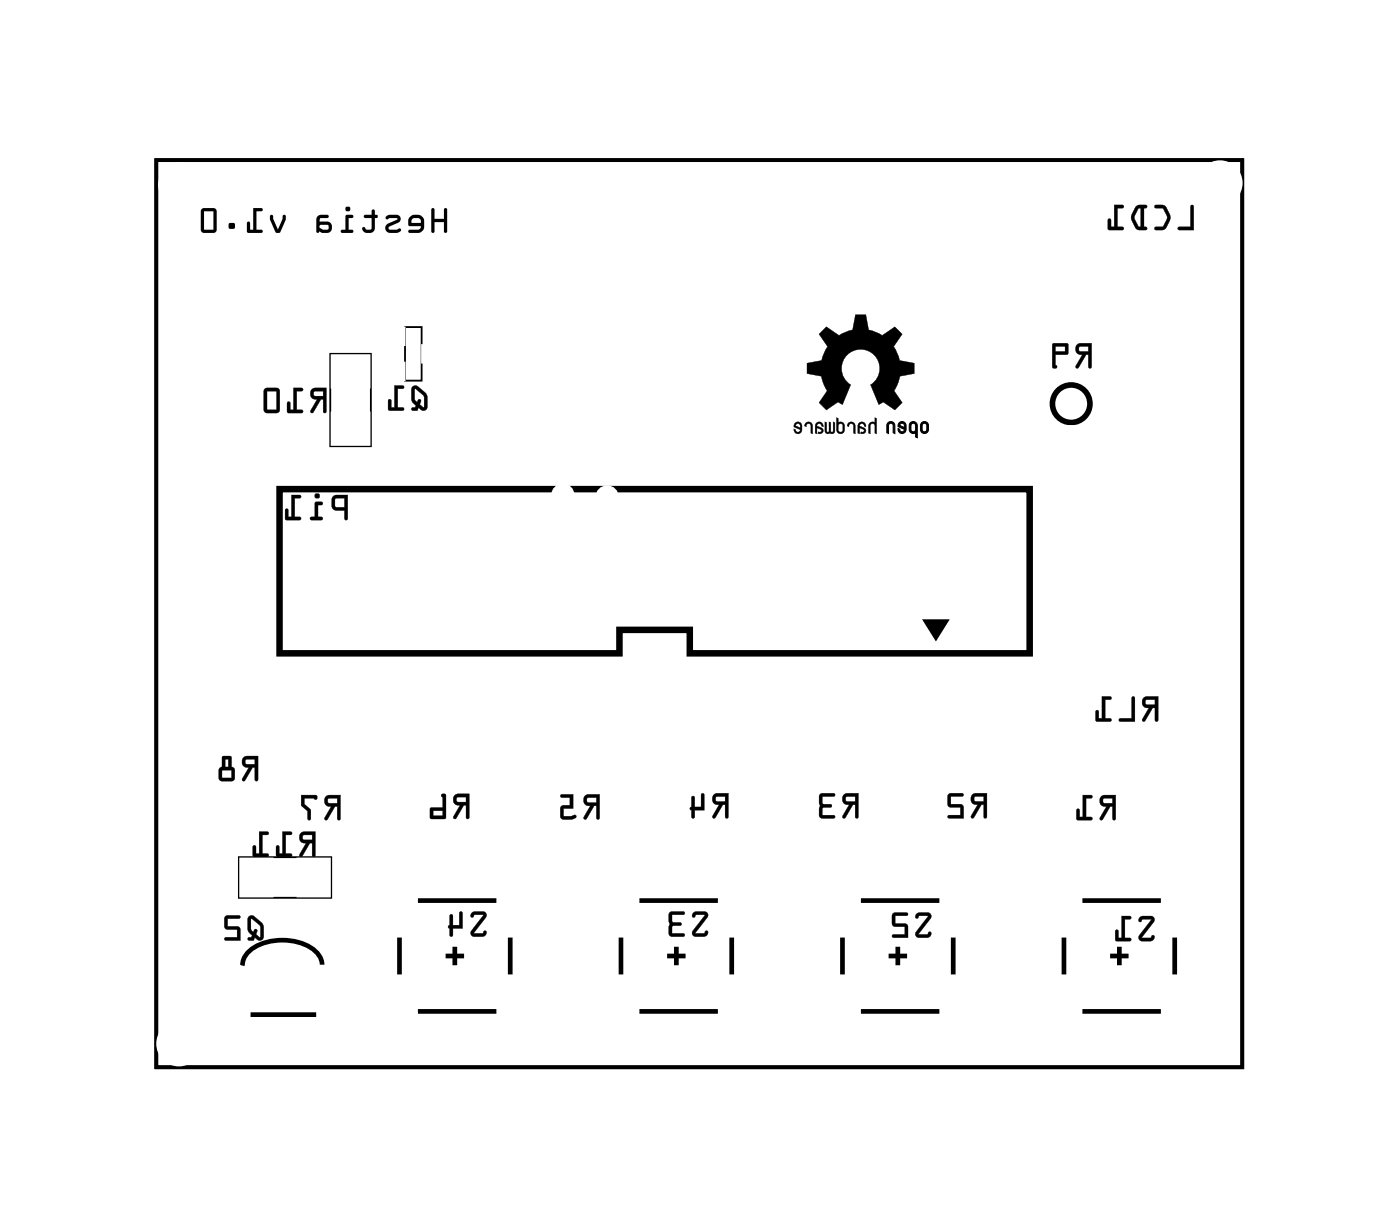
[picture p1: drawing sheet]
<svg xmlns="http://www.w3.org/2000/svg" width="76mm" height="66mm" viewBox="0 0 76 66" stroke-linecap="round" stroke-linejoin="round" font-family="sans-serif">
<path d="M8.5 8.7h58.8v49.1h-58.8z" fill="none" stroke="#000" stroke-width=".2"/>
<path d="M8.5 8.7h58.8v49.1h-58.8zM48.1 22.9l.2-.1 .2 .2v.5l-.1-.1v-.4a.13 .13 0 0 0-.1-.1 .13 .13 0 0 0-.2 .1v.5l-.1-.1zM48.7 22.9l.2-.1 .1 .1 .1 .4a.22 .22 0 0 1-.3 .2 .22 .22 0 0 1-.1-.3 .14 .14 0 0 0 .2 .2 .13 .13 0 0 0 .1-.2l-.3-.1zM48.8 23h.2v.1l-.3-.1zM49.3 22.9l.3-.1 .1 .2v.7h-.1v-.3l-.2 .1-.1-.2zM49.4 23h.2v.3a.13 .13 0 0 1-.1 .1 .13 .13 0 0 1-.1-.1zM49.9 22.9l.2-.1 .1 .1 .1 .4a.22 .22 0 0 1-.2 .2 .22 .22 0 0 1-.2-.2zM50 23h.2v.3a.13 .13 0 0 1-.1 .1 .13 .13 0 0 1-.1-.1z" fill="none" stroke="#000" stroke-width=".05"/>
<g fill="#000">
<path d="M44.6 17.9l.2-.2 .7 .5 .7-.3 .1-.9h.6l.2 .9 .7 .3 .7-.5 .4 .4-.5 .7 .3 .7 .8 .2v.5l-.7 .2-.4 .8 .5 .6-.4 .4-.7-.4-.2 .1-.4-1.1a1.03 1.03 0 0 0 .2-1.5 1.03 1.03 0 0 0-1.6 0 1.03 1.03 0 0 0 .3 1.5l-.5 1.1-.2-.1-.6 .4-.4-.4 .4-.6-.3-.8-.8-.2v-.5l.8-.2 .3-.7-.4-.7zM43.7 22.9h.2l.1 .1v.5l-.1-.1v-.3a.13 .13 0 0 0-.1-.2 .13 .13 0 0 0-.1 .2h-.1zM44.2 22.9h.3l.1 .2h-.1a.13 .13 0 0 0-.1-.2 .13 .13 0 0 0-.1 .2l.3 .1a.19 .19 0 0 1-.1 .3 .19 .19 0 0 1-.2 0l.2-.2-.2-.1v.3l-.1-.1zM44.7 22.8l.1 .1 .1 .5v-.6l.1 .1 .1 .5v-.6l.1 .1v.5h-.5zM46 22.9h.2l.1 .1v.5l-.1-.1v-.3a.13 .13 0 0 0-.1-.2 .13 .13 0 0 0-.1 .2h-.1zM46.5 22.9h.3l.1 .2h-.1a.13 .13 0 0 0-.1-.2 .13 .13 0 0 0-.1 .2l.3 .1a.19 .19 0 0 1 0 .3 .19 .19 0 0 1-.3 0l.2-.2-.2-.1v.3l-.1-.1zM47.4 22.6l.1 .1v.8l-.1-.1v-.3a.13 .13 0 0 0-.1-.2 .14 .14 0 0 0-.2 .2v.4v-.1v-.4l.1-.1h.2zM48.1 22.9l.2-.1 .2 .2v.5l-.1-.1v-.4a.13 .13 0 0 0-.1-.1 .13 .13 0 0 0-.2 .1v.5l-.1-.1zM50.1 33.6h1.2l-.6 1z"/>
<path d="M23.4 11.3v1.3h.1v-.6h.6v.6h.1v-1.3h-.1v.6h-.6v-.6zM23.4 11.3h.1v.5h.6v-.5h.1v1.3h-.1v-.6h-.6v.6h-.1zM22.2 11.7l-.1 .2v.3l.7 .1-.1 .1h-.5l-.1 .2h.7l.2-.3-.1-.5-.2-.2h-.3zM22.2 11.7l.2-.1h.3l.2 .2 .1 .5-.2 .3h-.7l.1-.2h.5l.1-.1-.7-.1v-.3zM22.3 11.9l.4-.1 .1 .3h-.5zM22.3 11.9v.2h.5l-.1-.3zM20.9 11.7v.1a.11 .11 0 0 0 .1 .1 .11 .11 0 0 0 .1-.1l.4 .1-.5 .2a.27 .27 0 0 0-.1 .3 .27 .27 0 0 0 .2 .2l.6-.1v-.1h-.2h-.4v-.1l.5-.2a.22 .22 0 0 0 .1-.3 .22 .22 0 0 0-.2-.2h-.4zM20.9 11.7l.2-.1h.4l.2 .2-.1 .2-.6 .3 .1 .1h.6v.1l-.1 .1h-.5a.27 .27 0 0 1-.2-.2 .27 .27 0 0 1 .1-.3l.5-.2-.4-.1a.1 .1 0 0 1-.1 .1 .11 .11 0 0 1-.1-.2zM19.7 11.7l.1 .1h.3v.6h-.2l-.2-.1-.1 .1a.36 .36 0 0 0 .4 .2 .36 .36 0 0 0 .3-.2v-.6h.2v-.1l-.2-.1v-.2h-.2v.2zM19.7 11.7l.4-.1v-.2h.2v.2l.2 .1-.1 .1h-.1v.6a.35 .35 0 0 1-.3 .2 .35 .35 0 0 1-.4-.3h.1l.2 .1h.2v-.6h-.3zM18.7 11.7v.7h-.2v.2h.6v-.1l-.2-.1v-.6h.2v-.1zM18.7 11.7h.4v.1h-.2v.6l.2 .1v.1h-.6v-.2h.2zM18.7 11.3a.15 .15 0 0 0 .3 0 .15 .15 0 0 0-.3 0zM18.7 11.3a.15 .15 0 0 1 .3 0 .15 .15 0 0 1-.3 0zM17.2 11.7l-.1 .2v.7h.6a.31 .31 0 0 0 .3-.3 .31 .31 0 0 0-.3-.3h-.4v-.1l.1-.1h.4v-.2zM17.2 11.7l.6-.1v.2h-.4l-.1 .1v.1h.4a.31 .31 0 0 1 .3 .3 .31 .31 0 0 1-.3 .3h-.6v-.7zM17.3 12.2h.5v.2h-.3l-.2-.1zM17.3 12.2v.1l.2 .1h.3v-.2zM14.7 11.7l-.1 .2 .3 .7h.3l.3-.7v-.2h-.2l-.2 .7-.3-.7zM14.6 11.7h.2l.3 .7 .2-.7h.2v.2l-.3 .7h-.3l-.3-.7zM13.7 11.3v1.1h-.2v-.3l-.1-.1v.6h.8v-.2h-.3v-1h.3v-.1zM13.7 11.3h.5v.1h-.3v1h.3v.2h-.8v-.6l.1 .1 .1 .3h.1zM12.4 12.1v.3h.3v-.3zM12.4 12.1h.3v.3h-.3zM10.9 11.3v1.2l.2 .1h.5l.1-.2v-1l-.1-.1zM10.9 11.3h.7l.1 .1v1l-.1 .2h-.5l-.2-.1zM11.1 11.4h.5v1h-.5zM11.1 11.4v1h.5v-1z"/>
<path d="M23.4 11.3v1.3h.1v-.6h.6v.6h.1v-1.3h-.1v.5h-.6v-.5zM22.2 11.7l-.1 .2v.3l.7 .1-.1 .1h-.5l-.1 .2h.7l.2-.3-.1-.5-.2-.2h-.3zM22.3 11.9l.4-.1 .1 .3h-.5zM20.9 11.7v.1a.11 .11 0 0 0 .1 .1 .11 .11 0 0 0 .1-.1l.4 .1-.5 .2a.27 .27 0 0 0-.1 .3 .27 .27 0 0 0 .2 .2l.6-.1v-.1h-.2h-.4v-.1l.5-.2a.22 .22 0 0 0 .1-.3 .22 .22 0 0 0-.2-.2h-.4zM19.7 11.7l.1 .1h.3v.6h-.2l-.2-.1h-.1a.34 .34 0 0 0 .4 .3 .34 .34 0 0 0 .3-.2v-.6l.2-.1-.2-.1v-.2h-.2v.2zM18.7 11.7v.7h-.2v.2h.6v-.1l-.2-.1v-.6h.2v-.1zM18.7 11.3a.15 .15 0 0 0 .3 0 .15 .15 0 0 0-.3 0zM17.2 11.7l-.1 .2v.7h.6a.31 .31 0 0 0 .3-.3 .31 .31 0 0 0-.3-.3h-.4v-.1l.1-.1h.4v-.2zM17.3 12.2h.5v.2h-.3l-.2-.1zM14.7 11.7l-.1 .2 .3 .7h.3l.3-.7v-.2h-.2l-.2 .7-.3-.7zM13.7 11.3v1.1h-.1l-.1-.3-.1-.1v.6h.8v-.2h-.3v-1h.3v-.1zM12.4 12.1v.3h.3v-.3zM10.9 11.3v1.2l.2 .1h.5l.1-.2v-1l-.1-.1zM11.1 11.4h.5v1h-.5z"/>
<path d="M44.6 17.9l.2-.2 .7 .5 .7-.3 .1-.9h.6l.1 .9 .8 .3 .7-.5 .4 .4-.5 .7 .3 .7 .8 .2v.5l-.8 .2-.3 .8 .5 .6-.4 .4-.7-.5-.2 .2-.4-1.1a1.04 1.04 0 0 0 .2-1.5 1.04 1.04 0 0 0-1.6 0 1.04 1.04 0 0 0 .3 1.5l-.5 1.1-.2-.2-.6 .5-.4-.4 .4-.6-.3-.8-.8-.2v-.5l.8-.2 .3-.7-.4-.7zM44.4 18.1l.4 .7-.3 .7-.8 .2v.5l.8 .2 .3 .8-.4 .6 .4 .4 .6-.4 .2 .1 .5-1.1a1.03 1.03 0 0 1-.3-1.5 1.03 1.03 0 0 1 1.6 0 1.03 1.03 0 0 1-.2 1.5l.4 1.1 .2-.1 .7 .4 .4-.4-.5-.6 .4-.8 .7-.2v-.5l-.8-.2-.3-.7 .5-.7-.4-.4-.7 .5-.7-.3-.2-.9h-.6l-.1 .9-.7 .3-.7-.5z"/>
<path d="M58.3 18.7a.32 .32 0 0 0 0 .3 .32 .32 0 0 0 .3 .2l-.3 .7h.1l.4-.7h.2v.7h.1v-1.3zM58.5 18.8h.5v.2h-.5zM57 18.6v1.3h.2h.1l-.1-.1v-.6h.7v-.5l-.1-.1zM57.2 18.8h.5v.2h-.5z"/>
<path d="M58.3 18.7a.32 .32 0 0 0 0 .3 .32 .32 0 0 0 .3 .2l-.3 .6a.1 .1 0 0 0 0 .1 .1 .1 0 0 0 .1 0l.4-.7h.2v.7a.1 .1 0 0 0 .1 .1 .1 .1 0 0 0 0-.1v-1.3h-.6zM58.4 18.7l.7-.1v1.3h-.1v-.7h-.2l-.4 .7h-.1l.4-.7a.31 .31 0 0 1-.4-.2 .31 .31 0 0 1 .1-.3zM58.5 18.8h.5v.2h-.5zM58.5 18.8v.2h.5v-.2zM57 18.6v1.3l.2 .1a.09 .09 0 0 0 .1-.1 .09 .09 0 0 0-.1-.1v-.6h.7v-.5l-.1-.1zM57 18.6h.8l.1 .1-.1 .5h-.6v.6l.1 .1h-.1h-.2zM57.2 18.8h.5v.2h-.5zM57.2 18.8v.2h.5v-.2z"/>
<path d="M64.5 11.1v1.2h-.6v.2h.8v-1.3zM62.6 11.1v.2h.4l.2 .5-.2 .5h-.4l-.1 .1 .1 .1a.6 .6 0 0 0 .8-.6v-.3l-.2-.4-.2-.1zM61.5 11.2a.81 .81 0 0 0 0 1.2l.6 .1v-.1l-.1-.1v-1l.1-.1v-.1h-.4zM61.7 11.3h.1v1l-.1-.1-.2-.4zM60.4 11.1v1.2h-.2v-.4l-.1-.1-.1 .6 .8 .1v-.2h-.3v-1h.3l.1-.2z"/>
<path d="M64.5 11.1v1.2h-.6a.1 .1 0 0 0-.1 .1 .1 .1 0 0 0 .1 .1h.8v-1.3zM64.5 11.1l.2 .1v1.3l-.8-.1v-.1h.6zM62.6 11.1v.2h.4l.2 .5-.2 .5h-.4a.1 .1 0 0 0-.1 .1 .1 .1 0 0 0 .1 .1l.6-.1 .2-.6-.3-.7zM62.6 11.1h.5l.3 .5a.83 .83 0 0 1-.4 .8h-.4h-.1l.1-.1h.4l.2-.4v-.2l-.2-.4h-.4zM61.5 11.2l-.2 .5v.3l.3 .4 .5 .1a.1 .1 0 0 0 .1-.1 .1 .1 0 0 0-.1-.1h-.1v-1h.1a.1 .1 0 0 0 .1-.1 .1 .1 0 0 0-.1-.1zM61.5 11.2l.2-.1 .4 .1v.1h-.1v1h.1v.1h-.5l-.3-.4v-.4zM61.7 11.3h.1v1l-.1-.1-.2-.4zM61.7 11.3l-.3 .5 .3 .4 .1 .1v-1zM60.4 11.1v1.2h-.2v-.4a.1 .1 0 0 0-.1-.1 .1 .1 0 0 0-.1 .1v.5l.8 .1a.1 .1 0 0 0 .1-.1 .1 .1 0 0 0-.1-.1h-.3v-1h.3a.1 .1 0 0 0 .1-.1 .1 .1 0 0 0-.1-.1zM60.4 11.1l.5 .1-.1 .1h-.3v1h.3v.1h-.8l.1-.6 .1 .1v.4h.2z"/>
<path d="M16.9 21.1a.32 .32 0 0 0-.1 .4 .32 .32 0 0 0 .4 .1l-.4 .7 .1 .1 .5-.8h.1v.7l.1 .1 .1-1.4zM17 21.2h.5v.2h-.5zM15.9 21v1.2h-.2v-.4l-.1-.1v.6l.8 .1v-.2h-.3v-1h.3v-.1zM14.3 21.1v1.2l.2 .1h.5l.2-.2-.1-1.1-.1-.1zM14.5 21.2h.5v1h-.5z"/>
<path d="M16.9 21.1a.32 .32 0 0 0-.1 .4 .32 .32 0 0 0 .4 .1l-.4 .6a.11 .11 0 0 0 .1 .2 .1 .1 0 0 0 .1-.1l.4-.7h.1v.7a.1 .1 0 0 0 .1 .1 .1 .1 0 0 0 .1-.1v-1.3h-.6zM16.9 21.1l.8-.1-.1 1.3h-.1v-.7h-.1l-.4 .7h-.2l.4-.7a.31 .31 0 0 1-.4-.1 .31 .31 0 0 1 .1-.4zM17 21.2h.5v.2h-.5zM17 21.2v.2l.5 .1v-.3zM15.9 21v1.2h-.2v-.4a.1 .1 0 0 0-.1-.1 .1 .1 0 0 0-.1 .1l.1 .5 .7 .1a.1 .1 0 0 0 .1-.1 .1 .1 0 0 0-.1-.1h-.2v-1h.2a.1 .1 0 0 0 .1-.1 .1 .1 0 0 0-.1-.1zM15.9 21l.5 .1v.1h-.3v1h.3v.1h-.8v-.5h.1v.4h.2zM14.3 21v1.3l.2 .1h.6l.1-.2v-1.1l-.2-.1zM14.3 21.1l.7-.1 .1 .1v1.1l-.1 .1-.5 .1-.2-.1zM14.5 21.2h.5v1h-.5zM14.5 21.2v1h.5v-1z"/>
<path d="M18 26.9v.2v.4l.1 .1h.6v.5l.1 .1v-1.4zM18.2 27h.5v.5l-.5-.1zM17.1 27.2v.8h-.3v.1l.6 .1 .1-.2h-.3v-.7h.2l.1-.1zM17 26.9a.15 .15 0 0 0 .3 0 .15 .15 0 0 0-.3 0zM15.8 26.8v1.2h-.2v-.4l-.1-.1v.6l.8 .1v-.2h-.3v-1h.3v-.1z"/>
<path d="M18 26.9v.2v.4l.1 .1h.6v.5a.1 .1 0 0 0 0 .1 .1 .1 0 0 0 .1-.1v-1.3h-.6zM18.1 26.9l.7-.1v1.3h-.1v-.5h-.6l-.1-.1zM18.2 27h.5v.5l-.5-.1zM18.2 27v.4l.5 .1v-.5zM17.1 27.2v.8h-.2a.1 .1 0 0 0-.1 .1 .1 .1 0 0 0 .1 .1h.5a.1 .1 0 0 0 .1-.1 .1 .1 0 0 0-.1-.1h-.2v-.7l.2 .1a.1 .1 0 0 0 .1-.1 .1 .1 0 0 0-.1-.1zM17.1 27.2h.4l-.1 .1h-.2v.7h.3l-.1 .1h-.6l.1-.1h.2zM17 26.9a.15 .15 0 0 0 .3 0 .15 .15 0 0 0-.3 0zM17.1 26.8a.13 .13 0 0 1 .2 0 .13 .13 0 0 1-.2 0zM15.8 26.8v1.2h-.2v-.4a.1 .1 0 0 0-.1-.1 .1 .1 0 0 0-.1 .1l.1 .5 .7 .1a.1 .1 0 0 0 .1-.1 .1 .1 0 0 0-.1-.1h-.2v-1h.2a.1 .1 0 0 0 .1-.1 .1 .1 0 0 0-.1-.1zM15.8 26.8l.5 .1v.1h-.3v1h.3v.1h-.8v-.5h.1v.4h.2z"/>
<path d="M22.4 20.9l-.1 .8 .2 .3-.2 .2h.3l.1-.1 .2 .1 .2-.1a.91 .91 0 0 0-.6-1.2zM22.5 21.1l.5 .4v.5l-.3-.1 .1-.2a.11 .11 0 0 0-.1-.1 .11 .11 0 0 0-.1 .2l-.1-.2zM21.4 20.9v1.2h-.2v-.4l-.1-.1-.1 .6h.8v-.1h-.3v-1.1h.3l.1-.1z"/>
<path d="M22.3 20.9v.8l.2 .3v.1l-.1-.1a.1 .1 0 0 0-.1 .1 .1 .1 0 0 0 .1 .1h.2l.1-.1 .2 .1h.2a.92 .92 0 0 0-.5-1.3h-.1zM22.4 20.9h.2l.4 .4a.97 .97 0 0 1 .1 .8l-.2 .1-.2-.1-.1 .1h-.3l.2-.3-.2-.2zM22.5 21.1l.5 .4-.1 .6-.2-.2 .1-.2a.11 .11 0 0 0-.1-.1 .11 .11 0 0 0-.1 .2l-.1-.2zM22.5 21.1v.5a.14 .14 0 0 0 0 .2 .14 .14 0 0 0 .2-.2l.1 .1-.1 .2 .3 .2v-.7zM21.4 20.9v1.2h-.2v-.4a.1 .1 0 0 0-.1-.1 .1 .1 0 0 0-.1 .1v.5h.8a.1 .1 0 0 0 .1-.1 .1 .1 0 0 0-.1-.1l-.3 .1v-1.1l.3 .1a.1 .1 0 0 0 .1-.1 .1 .1 0 0 0-.1-.1zM21.4 20.9h.5l-.1 .1h-.3v1.1h.3v.1h-.8l.1-.6 .1 .1v.4h.2z"/>
<path d="M43.1 22.9l-.1 .2 .4 .2a.13 .13 0 0 1-.2 .1 .13 .13 0 0 1-.1-.1l-.1-.1a.22 .22 0 0 0 .2 .3 .22 .22 0 0 0 .2-.2v-.4l-.2-.1zM43.1 23h.2l.1 .2-.3-.1z"/>
<path d="M43.1 22.9l-.1 .2 .4 .2-.2 .1-.2-.2v.2l.1 .1h.2l.1-.1v-.4l-.1-.2zM43.1 22.9l.1-.1 .2 .1v.4a.21 .21 0 0 1-.2 .2 .21 .21 0 0 1-.2-.3l.1 .1a.13 .13 0 0 0 .1 .1 .13 .13 0 0 0 .2-.1l-.4-.2zM43.1 23h.2l.1 .2-.3-.1zM43.1 23v.1l.3 .1-.1-.2z"/>
<path d="M43.6 22.9v.2h.1v-.1h.2v.5h.1v-.5l-.1-.2zM43.7 22.9h.3v.6l-.1-.1v-.4l-.1-.1-.1 .2h-.1z"/>
<path d="M44.2 22.9v.6h.1v-.3l.2 .1-.2 .1v.1a.19 .19 0 0 0 .3-.1 .19 .19 0 0 0-.1-.2l-.2-.1a.13 .13 0 0 1 .1-.2 .13 .13 0 0 1 .1 .2h.1l-.1-.3zM44.2 22.9h.3l.1 .1v.1l-.2-.2-.2 .2 .4 .1v.2l-.3 .1 .2-.2-.3-.2 .1 .4-.1-.1z"/>
<path d="M44.7 22.8v.6l.1 .1h.2a.17 .17 0 0 0 .1 0 .17 .17 0 0 0 .1-.2v-.4l-.1-.1v.6l-.1-.5-.1-.1v.6l-.1-.5zM44.7 22.8l.1 .1v.4l.1 .1v-.1v-.5l.1 .1v.4l.1 .1v-.1v-.5l.1 .1v.5h-.2a.15 .15 0 0 1-.2 .1 .15 .15 0 0 1-.1-.2z"/>
<path d="M45.3 22.6v.7a.23 .23 0 0 0 .2 .2 .23 .23 0 0 0 .3-.2l-.1-.4h-.3v-.3zM45.3 22.6l.1 .1v.2h.2l.1 .1v.4l-.1 .1h-.1l-.2-.1zM45.5 23h.1l.1 .1-.1 .3-.2-.1zM45.4 23v.4a.13 .13 0 0 0 .2 0 .13 .13 0 0 0 .1-.1l-.1-.3z"/>
<path d="M45.3 22.6v.7a.22 .22 0 0 0 .2 .2 .22 .22 0 0 0 .3-.2l-.1-.3-.1-.1h-.2v-.2zM45.4 23h.2l.1 .3a.13 .13 0 0 1-.2 .1 .13 .13 0 0 1-.1-.1z"/>
<path d="M46 22.9l-.1 .2h.1v-.1h.2v.5h.1v-.5l-.1-.2zM46 22.9h.2l.1 .1v.5l-.1-.1 .1-.3a.14 .14 0 0 0-.2-.2 .13 .13 0 0 0-.1 .2h-.1z"/>
<path d="M46.5 22.9v.6h.1v-.3l.2 .1-.2 .1v.1a.19 .19 0 0 0 .3-.1 .19 .19 0 0 0-.1-.2l-.2-.1v-.1h.2l.1 .1a.24 .24 0 0 0-.1-.2 .24 .24 0 0 0-.3 0zM46.5 22.9h.3l.1 .2h-.1a.13 .13 0 0 0-.1-.2 .13 .13 0 0 0-.1 .2l.3 .1v.2l-.3 .1 .2-.2-.2-.2v.4l-.1-.1z"/>
<path d="M47.4 22.6v.3l-.2-.1-.1 .2-.1 .5h.2l-.1-.4 .2-.2 .1 .2v.4h.1v-.9zM47.4 22.6l.1 .1v.8l-.1-.1v-.4l-.1-.1-.2 .1v.5v-.1v-.4l.1-.1h.2z"/>
<path d="M48.7 22.9l.2-.1 .1 .1 .1 .4a.22 .22 0 0 1-.3 .2 .22 .22 0 0 1-.1-.3 .14 .14 0 0 0 .2 .2 .13 .13 0 0 0 .1-.2l-.3-.1zM48.8 23h-.1l.3 .1v-.1z"/>
<path d="M49.3 22.9l.3-.1 .1 .2v.7h-.1v-.3l-.2 .1-.1-.2zM49.4 23v.3a.13 .13 0 0 0 .1 .1 .13 .13 0 0 0 .1-.1v-.3z"/>
<path d="M49.9 22.9l.2-.1 .1 .1 .1 .4a.22 .22 0 0 1-.2 .2 .22 .22 0 0 1-.2-.2zM50 23v.3a.13 .13 0 0 0 .1 .1 .13 .13 0 0 0 .1-.1v-.3z"/>
<path d="M62 37.8a.32 .32 0 0 0-.1 .4 .32 .32 0 0 0 .3 .1l-.3 .7 .1 .1 .4-.8h.2v.7l.1 .1v-1.4zM62.1 37.9h.5v.3l-.5-.1zM61.3 37.7v1.2h-.6v.2h.8v-1.3zM59.7 37.7v1.2h-.2v-.4h-.1v.5l.8 .1v-.2h-.3v-1h.3v-.1z"/>
<path d="M61.9 37.8a.32 .32 0 0 0 0 .4 .32 .32 0 0 0 .3 .1l-.3 .6a.1 .1 0 0 0 0 .2 .11 .11 0 0 0 .2-.1l.3-.7h.2v.7a.1 .1 0 0 0 .1 .1 .1 .1 0 0 0 .1-.1v-1.3h-.7zM62 37.8l.7-.1v1.4l-.1-.1v-.7h-.2l-.4 .7h-.1l.4-.7a.31 .31 0 0 1-.4-.1 .31 .31 0 0 1 .1-.4zM62.1 37.9h.5v.3l-.5-.1zM62.1 37.9v.3h.5v-.3zM61.3 37.7v1.2h-.6a.1 .1 0 0 0-.1 .1 .1 .1 0 0 0 .1 .1h.8v-1.3zM61.3 37.7l.2 .1v1.3h-.8v-.2h.6zM59.7 37.7v1.2h-.2v-.4a.1 .1 0 0 0-.1-.1 .1 .1 0 0 0-.1 .1l.1 .5 .7 .1a.1 .1 0 0 0 .1-.1 .1 .1 0 0 0-.1-.1h-.2v-1h.2a.1 .1 0 0 0 .1-.1 .1 .1 0 0 0-.1-.1zM59.7 37.7l.5 .1v.1h-.3v1h.3v.2l-.8-.1v-.5h.1v.4h.2z"/>
<path d="M13.2 41a.32 .32 0 0 0-.1 .4 .32 .32 0 0 0 .4 .2l-.4 .6 .1 .1 .5-.7h.1v.6l.1 .1 .1-1.4zM13.3 41.1h.5v.3h-.5zM12.1 41l-.1 .5-.2 .2 .1 .5 .1 .1h.6l.1-.2v-.4l-.2-.2v-.5zM12 41.7h.5v.4h-.5zM12.2 41.1h.2v.4h-.2z"/>
<path d="M13.2 41a.32 .32 0 0 0-.1 .4 .32 .32 0 0 0 .4 .2l-.4 .6a.1 .1 0 0 0 .1 .1 .1 .1 0 0 0 .1 0l.4-.7h.1v.6a.1 .1 0 0 0 .1 .1 .1 .1 0 0 0 .1-.1v-1.3h-.6zM13.2 41l.8-.1-.1 1.4-.1-.1v-.7h-.1l-.4 .8-.2-.1 .4-.7a.31 .31 0 0 1-.4-.1 .31 .31 0 0 1 .1-.4zM13.3 41.1h.5v.3h-.5zM13.3 41.1v.3h.5v-.3zM12 41v.5l-.2 .2 .1 .5 .1 .1h.6l.1-.2v-.4l-.2-.2v-.5zM12.1 41h.4v.5l.2 .2v.4l-.1 .2h-.6l-.1-.1v-.5l.1-.2zM12 41.7h.5v.4h-.5zM12 41.7v.4h.6v-.4zM12.2 41.1h.2v.4h-.2zM12.2 41.1v.4h.2v-.4z"/>
<path d="M13.5 49.6l-.1 .7 .3 .3-.3 .3h.3l.1-.1 .3 .1 .2-.1a.91 .91 0 0 0-.7-1.2zM13.6 49.7l.5 .4v.6l-.2-.1v-.2a.11 .11 0 0 0-.1-.1 .11 .11 0 0 0-.1 .2l-.1-.2zM12.2 49.6v.6l.1 .1h.5v.4h-.6v.2h.8v-.7h-.7v-.5h.6l.1-.1z"/>
<path d="M13.5 49.6l-.1 .7 .3 .3-.1 .1h-.1a.1 .1 0 0 0-.1 .1 .1 .1 0 0 0 .1 .1h.2l.1-.1 .2 .1h.2a.92 .92 0 0 0-.4-1.3h-.2zM13.5 49.6h.2l.5 .4a.97 .97 0 0 1 .1 .8l-.2 .1-.3-.2-.1 .2h-.3l.3-.3-.3-.3zM13.6 49.8l.5 .3v.6l-.2-.1v-.2a.11 .11 0 0 0-.1-.1 .11 .11 0 0 0-.1 .2l-.1-.2zM13.6 49.7v.6a.14 .14 0 0 0 .1 .2 .14 .14 0 0 0 .1-.2l.1 .1v.2l.2 .1v-.6zM12.2 49.6v.7h.6v.4h-.6a.1 .1 0 0 0-.1 .1 .1 .1 0 0 0 .1 .1h.8v-.7h-.7v-.5h.6a.1 .1 0 0 0 .1-.1 .1 .1 0 0 0-.1 0zM12.2 49.6h.8l-.1 .1h-.6v.5h.7v.7h-.8v-.1h.7v-.5h-.6l-.1-.1z"/>
<path d="M16.3 45.1a.32 .32 0 0 0-.1 .4 .32 .32 0 0 0 .4 .1l-.4 .7 .2 .1 .4-.8h.1v.7l.1 .1 .1-1.4zM16.4 45.2h.5v.3h-.5zM15.3 45v1.2h-.2v-.4h-.1v.5l.8 .1v-.2h-.3v-1h.3v-.1zM14 45v1.2h-.1v-.4h-.2v.5l.8 .1v-.2h-.3v-1h.3l.1-.1z"/>
<path d="M16.3 45.1a.32 .32 0 0 0-.1 .4 .32 .32 0 0 0 .4 .1l-.4 .7a.1 .1 0 0 0 .1 .1 .1 .1 0 0 0 .1-.1l.4-.7h.1v.7a.1 .1 0 0 0 .1 .1 .1 .1 0 0 0 .1-.1v-1.3h-.6zM16.3 45.1l.8-.1-.1 1.4-.1-.1v-.7h-.1l-.4 .7h-.2l.4-.7a.31 .31 0 0 1-.4-.1 .31 .31 0 0 1 .1-.4zM16.4 45.2h.5v.3h-.4zM16.4 45.2v.3h.5v-.3zM15.3 45v1.2h-.2v-.3a.1 .1 0 0 0-.1-.1 .1 .1 0 0 0-.1 .1l.1 .5h.7a.1 .1 0 0 0 .1-.1 .1 .1 0 0 0-.1-.1h-.2v-1h.2a.1 .1 0 0 0 .1-.1 .1 .1 0 0 0-.1-.1zM15.3 45l.5 .1v.1h-.3v1h.3v.2l-.8-.1v-.5h.1v.4h.2zM14 45v1.2h-.1v-.3a.1 .1 0 0 0-.1-.1 .1 .1 0 0 0-.1 .1v.5h.8a.1 .1 0 0 0 .1-.1 .1 .1 0 0 0-.1-.1h-.3v-1h.3a.1 .1 0 0 0 .1-.1 .1 .1 0 0 0-.1-.1zM14 45l.5 .1v.1h-.3v1h.3v.2l-.8-.1 .1-.5h.1v.4h.1z"/>
<path d="M17.7 43.1a.32 .32 0 0 0-.1 .4 .32 .32 0 0 0 .3 .2l-.3 .7h.1l.5-.7h.1v.6l.1 .1v-1.4zM17.8 43.2h.5v.3h-.5zM16.3 43v.6l.4 .3v.5h.1v-.6l-.3-.3v-.3h.5l.1 .1 .1-.2z"/>
<path d="M17.6 43.1a.32 .32 0 0 0 0 .4 .32 .32 0 0 0 .3 .2l-.3 .6a.1 .1 0 0 0 0 .1 .1 .1 0 0 0 .2 0l.4-.7h.1v.6a.1 .1 0 0 0 .1 .1 .1 .1 0 0 0 .1-.1v-1.3h-.7zM17.7 43.1l.7-.1v1.4l-.1-.1v-.6h-.2l-.4 .7-.1-.1 .4-.6a.31 .31 0 0 1-.4-.2 .31 .31 0 0 1 .1-.4zM17.8 43.3l.5-.1v.3h-.5zM17.8 43.2v.3h.5v-.3zM16.3 43v.6l.4 .3v.4a.1 .1 0 0 0 .1 .1 .1 .1 0 0 0 0-.1v-.5l-.3-.3v-.3h.5l.1 .1 .1-.2zM16.3 43l.9 .1-.1 .2-.1-.1h-.5v.3l.3 .3v.6l-.1-.1v-.4l-.4-.3z"/>
<path d="M24.6 43.1a.32 .32 0 0 0 0 .3 .32 .32 0 0 0 .3 .2l-.3 .7h.1l.4-.7h.1v.7h.2v-1.3zM24.8 43.2h.4v.2h-.4zM23.9 43l.1 .7h-.7v.6h.9v-1.2l-.1-.1zM23.5 43.9h.5v.3h-.5z"/>
<path d="M24.6 43.1a.32 .32 0 0 0 0 .3 .32 .32 0 0 0 .3 .2l-.3 .6a.1 .1 0 0 0 0 .1 .1 .1 0 0 0 .1 0l.4-.7h.1v.7a.1 .1 0 0 0 .1 .1 .1 .1 0 0 0 .1-.1v-1.3h-.6zM24.6 43.1l.8-.1v1.3h-.1v-.7h-.2l-.4 .7h-.1l.3-.7a.31 .31 0 0 1-.3-.2 .31 .31 0 0 1 0-.3zM24.8 43.2h.4v.2h-.4zM24.8 43.2v.2h.5v-.3zM23.9 43l.1 .7h-.7v.6h.9v-1.2l-.1-.1zM23.9 43l.3 .1-.1 1.2h-.7l-.1-.5 .7-.1zM23.5 43.9h.5v.3h-.5zM23.5 43.9v.3h.5v-.3z"/>
<path d="M25.6 49.4l-.1 .2v.1l.2-.2 .5 .1-.7 .8v.2l.2 .1h.5l.1-.1v-.2l-.2 .1h-.4l.6-.8v-.2l-.1-.2zM24.4 49.5v.6l-.1 .1 .1 .5h.1v-.4h.6v-.9h-.1h-.1v.7h-.4v-.5z"/>
<path d="M25.6 49.4l-.1 .2a.13 .13 0 0 0 .1 .1 .13 .13 0 0 0 .1-.2l.5 .1-.7 .8v.3h.7l.2-.2a.13 .13 0 0 0-.2-.1 .13 .13 0 0 0-.1 .1h-.4l.6-.8a.21 .21 0 0 0 0-.2 .21 .21 0 0 0-.1-.2zM25.6 49.4h.6a.2 .2 0 0 1 .1 .3l-.6 .8h.4l.2-.1v.2l-.1 .1h-.5a.19 .19 0 0 1-.2-.1 .19 .19 0 0 1 0-.2l.7-.8-.5-.1-.1 .2zM24.4 49.5v.6a.09 .09 0 0 0-.1 .1 .09 .09 0 0 0 .1 .1v.3a.1 .1 0 0 0 0 .1 .1 .1 0 0 0 .1-.1v-.3h.6v-.9a.1 .1 0 0 0-.1-.1 .1 .1 0 0 0-.1 .1v.7h-.4v-.6zM24.4 49.5l.1 .1v.5h.4v-.7h.1l.1 .9h-.6v.3l-.1 .1-.1-.5 .1-.1z"/>
<path d="M31.7 43.1a.32 .32 0 0 0-.1 .4 .32 .32 0 0 0 .4 .1l-.4 .7 .1 .1 .5-.8h.1v.7l.1 .1 .1-1.4zM31.8 43.2h.5v.3l-.5-.1zM30.4 43v.2h.5v.4l-.5 .1v.6l.1 .1h.4a.15 .15 0 0 0 .2-.1 .15 .15 0 0 0 0-.2l-.6 .1v-.4h.6v-.8z"/>
<path d="M31.7 43.1a.32 .32 0 0 0-.1 .4 .32 .32 0 0 0 .4 .1l-.4 .6a.11 .11 0 0 0 .1 .2 .1 .1 0 0 0 .1-.1l.4-.7h.1v.7a.1 .1 0 0 0 .1 .1 .1 .1 0 0 0 .1-.1v-1.3h-.6zM31.7 43.1l.8-.1-.1 1.4-.1-.1v-.7h-.1l-.4 .7h-.2l.4-.7a.31 .31 0 0 1-.4-.1 .31 .31 0 0 1 .1-.4zM31.8 43.2h.5v.3l-.4-.1zM31.8 43.2v.3h.5v-.3zM30.4 43v.2h.5v.4h-.5v.7l.1 .1 .7-.1a.1 .1 0 0 0 0-.1 .1 .1 0 0 0-.1-.1l-.6 .1v-.4h.6v-.8zM30.4 43h.7v.8h-.6v.4l.6-.1 .1 .1v.1l-.7 .1-.1-.1v-.6l.5-.1v-.4h-.5z"/>
<path d="M37.6 49.4l-.1 .2v.1l.2-.2 .5 .1-.7 .8v.2l.2 .1h.5l.1-.1v-.2l-.2 .1h-.4l.6-.8v-.2l-.1-.2zM36.3 49.4l-.1 1.2 .2 .1h.6v-.2h-.6v-.4h.5v-.1v-.1h-.5v-.4h.6l.1-.1z"/>
<path d="M37.6 49.4l-.1 .2a.13 .13 0 0 0 .1 .1 .13 .13 0 0 0 .1-.2l.5 .1-.7 .8v.3h.7l.2-.2a.13 .13 0 0 0-.2-.1 .13 .13 0 0 0-.1 .1h-.4l.6-.8a.21 .21 0 0 0 0-.2 .21 .21 0 0 0-.1-.2zM37.6 49.4h.6a.2 .2 0 0 1 .1 .3l-.6 .8h.4l.2-.1v.2l-.1 .1h-.5a.19 .19 0 0 1-.2-.1 .19 .19 0 0 1 0-.2l.7-.8-.5-.1-.1 .2zM36.3 49.4l-.1 1.2 .2 .1h.6a.1 .1 0 0 0 .1-.1 .1 .1 0 0 0-.1-.1h-.6v-.3l.4-.1a.1 .1 0 0 0 .1-.1 .1 .1 0 0 0-.1-.1h-.4v-.4h.6a.1 .1 0 0 0 .1-.1 .1 .1 0 0 0-.1-.1zM36.3 49.4h.8l-.1 .1h-.6v.4l.5 .1v.1h-.5v.4h.6v.2h-.6l-.1-.1z"/>
<path d="M38.7 43a.32 .32 0 0 0-.1 .4 .32 .32 0 0 0 .4 .2l-.4 .7h.1l.5-.7h.1v.6l.1 .1 .1-1.4zM38.8 43.2l.5-.1v.3h-.5zM37.5 43.1v.6l-.1 .1 .1 .5h.1v-.4h.6v-.9h-.1h-.1v.7h-.4v-.6z"/>
<path d="M38.7 43a.32 .32 0 0 0-.1 .4 .32 .32 0 0 0 .4 .2l-.4 .6a.1 .1 0 0 0 0 .1 .1 .1 0 0 0 .2 0l.4-.7h.1v.6a.1 .1 0 0 0 .1 .1 .1 .1 0 0 0 .1-.1v-1.3h-.6zM38.7 43l.8-.1-.1 1.4-.1-.1v-.6h-.1l-.4 .7h-.2l.4-.7a.31 .31 0 0 1-.4-.2 .31 .31 0 0 1 .1-.4zM38.8 43.2l.5-.1v.3h-.5zM38.8 43.1v.3h.5v-.3zM37.5 43.1v.6a.09 .09 0 0 0-.1 .1 .09 .09 0 0 0 .1 .1v.3a.1 .1 0 0 0 0 .1 .1 .1 0 0 0 .1-.1v-.3h.6v-.9a.1 .1 0 0 0-.1-.1 .1 .1 0 0 0-.1 .1v.7h-.4v-.6zM37.5 43.1l.1 .1v.5h.4v-.7h.1l.1 .9h-.6v.3l-.1 .1-.1-.5 .1-.1z"/>
<path d="M45.7 43a.32 .32 0 0 0 0 .4 .32 .32 0 0 0 .3 .2l-.4 .7h.2l.4-.7h.1v.6l.2 .1v-1.4zM45.8 43.2l.5-.1v.3h-.4zM44.4 43v1.2l.2 .1h.6v-.2h-.6v-.4h.4l.1-.1-.1-.1h-.4v-.4h.6v-.1z"/>
<path d="M45.7 43a.32 .32 0 0 0-.1 .4 .32 .32 0 0 0 .4 .2l-.4 .6a.1 .1 0 0 0 .1 .1 .1 .1 0 0 0 .1 0l.4-.7h.1v.6a.1 .1 0 0 0 .1 .1 .1 .1 0 0 0 .1-.1v-1.3h-.6zM45.7 43l.8-.1-.1 1.4-.1-.1v-.6h-.1l-.4 .7h-.1l.3-.7a.31 .31 0 0 1-.3-.2 .31 .31 0 0 1 0-.4zM45.8 43.2l.5-.1v.3h-.4zM45.8 43.1l.1 .3h.4v-.3zM44.4 43v1.2l.2 .1h.6a.1 .1 0 0 0 .1-.1 .1 .1 0 0 0-.1-.1h-.6v-.4h.4a.1 .1 0 0 0 .1-.1 .1 .1 0 0 0-.1-.1h-.4v-.4h.6a.1 .1 0 0 0 .1-.1 .1 .1 0 0 0-.1-.1zM44.4 43h.8v.1h-.7l.1 .4 .4 .1h.1l-.1 .1h-.4l-.1 .4h.7v.2h-.6l-.2-.1z"/>
<path d="M49.7 49.5l-.1 .1v.1l.2-.1h.5l-.7 .8v.2l.2 .2h.5l.1-.2v-.2l-.2 .2h-.4l.6-.9v-.2l-.1-.1zM48.4 49.5l-.1 .6 .2 .1h.5v.4h-.6l-.1 .1 .9 .1-.1-.7-.6-.1v-.4h.6l.1-.1z"/>
<path d="M49.7 49.5l-.1 .1a.13 .13 0 0 0 .1 .1 .13 .13 0 0 0 .1-.1h.5l-.7 .8v.3l.7 .1 .2-.3a.13 .13 0 0 0-.2 0 .13 .13 0 0 0-.1 .1h-.4l.6-.9a.21 .21 0 0 0 0-.2 .21 .21 0 0 0-.1-.1zM49.7 49.5l.6-.1a.2 .2 0 0 1 .1 .3l-.6 .9h.4l.2-.1v.1l-.1 .1-.5 .1a.19 .19 0 0 1-.2-.1 .19 .19 0 0 1 0-.2l.7-.9h-.5l-.2 .1zM48.4 49.5v.6l.6 .1v.4h-.6a.1 .1 0 0 0-.1 .1 .1 .1 0 0 0 .1 .1h.8l-.1-.8h-.6v-.4h.6a.1 .1 0 0 0 .1-.1 .1 .1 0 0 0-.1-.1zM48.4 49.5h.8l-.1 .1h-.6v.4l.6 .1 .1 .7-.9-.1 .1-.1h.6v-.4h-.5l-.2-.1z"/>
<path d="M52.7 43a.32 .32 0 0 0-.1 .4 .32 .32 0 0 0 .4 .2l-.4 .7h.1l.5-.7h.1v.6l.1 .1 .1-1.4zM52.8 43.1h.5v.3h-.5zM51.4 43l-.1 .6 .2 .1h.5v.4h-.6l-.1 .2h.9v-.7l-.7-.1v-.4h.6l.1-.1z"/>
<path d="M52.7 43a.32 .32 0 0 0-.1 .4 .32 .32 0 0 0 .4 .2l-.4 .6a.1 .1 0 0 0 0 .1 .1 .1 0 0 0 .2 0l.4-.7h.1v.6a.1 .1 0 0 0 .1 .1 .1 .1 0 0 0 .1-.1v-1.3h-.6zM52.7 43l.8-.1-.1 1.4-.1-.1v-.6h-.1l-.4 .7-.2-.1 .4-.6a.31 .31 0 0 1-.4-.2 .31 .31 0 0 1 .1-.4zM52.8 43.2l.5-.1v.3h-.5zM52.8 43.1v.3h.5v-.3zM51.4 43v.7h.6v.4h-.6a.1 .1 0 0 0-.1 .1 .1 .1 0 0 0 .1 .1h.8v-.7l-.7-.1v-.4h.6a.1 .1 0 0 0 .1-.1 .1 .1 0 0 0-.1-.1zM51.4 43h.8l-.1 .1h-.6v.4l.6 .1 .1 .7-.8-.1v-.1h.6v-.4h-.5l-.1-.1z"/>
<path d="M59.7 43.1a.32 .32 0 0 0-.1 .4 .32 .32 0 0 0 .3 .2l-.3 .7h.1l.5-.7h.1v.6l.1 .1v-1.4zM59.8 43.2h.5v.3h-.5zM58.7 43v1.2h-.2v-.4h-.1l-.1 .6h.8v-.2h-.3v-1h.3l.1-.1z"/>
<path d="M59.6 43.1a.32 .32 0 0 0 0 .4 .32 .32 0 0 0 .3 .2l-.3 .6a.1 .1 0 0 0 0 .1 .1 .1 0 0 0 .2 0l.4-.7h.1v.6a.1 .1 0 0 0 .1 .1 .1 .1 0 0 0 .1-.1v-1.3h-.7zM59.7 43.1l.7-.1v1.4l-.1-.1v-.6h-.2l-.4 .7-.1-.1 .4-.6a.31 .31 0 0 1-.4-.2 .31 .31 0 0 1 .1-.4zM59.8 43.3l.5-.1v.3h-.5zM59.8 43.2v.3h.5v-.3zM58.7 43v1.2h-.2v-.3a.1 .1 0 0 0-.1-.1 .1 .1 0 0 0-.1 .1v.5h.8a.1 .1 0 0 0 .1-.1 .1 .1 0 0 0-.1-.1h-.3v-1h.3a.1 .1 0 0 0 .1-.1 .1 .1 0 0 0-.1-.1zM58.7 43l.5 .1-.1 .1h-.3v1h.3v.2l-.8-.1 .1-.5h.1v.4h.2z"/>
<path d="M61.8 49.7l-.1 .1v.1l.2-.1h.5l-.7 .8v.2l.2 .2 .5-.1 .1-.1v-.2l-.2 .2h-.4l.6-.9v-.2l-.1-.1zM60.8 49.6v1.2h-.2v-.4l-.1-.1-.1 .6h.8v-.1h-.3v-1h.3l.1-.2z"/>
<path d="M61.7 49.7v.1a.13 .13 0 0 0 .1 .1 .13 .13 0 0 0 .1-.1h.5l-.7 .8v.3h.7l.2-.2a.13 .13 0 0 0-.2-.1 .13 .13 0 0 0-.1 .2h-.4l.6-.9a.21 .21 0 0 0 0-.2 .21 .21 0 0 0-.1-.1zM61.8 49.7l.6-.1a.2 .2 0 0 1 .1 .3l-.7 .9h.5l.2-.2v.2l-.1 .1h-.5a.19 .19 0 0 1-.2-.1 .19 .19 0 0 1 0-.2l.7-.8h-.5l-.2 .1zM60.8 49.6v1.2h-.2v-.4a.1 .1 0 0 0-.1-.1 .1 .1 0 0 0-.1 .1v.5l.8 .1a.1 .1 0 0 0 .1-.1 .1 .1 0 0 0-.1-.1h-.3v-1h.3a.1 .1 0 0 0 .1-.1 .1 .1 0 0 0-.1-.1zM60.8 49.6l.5 .1-.1 .1h-.3v1h.3v.1h-.8l.1-.6 .1 .1v.4h.2z"/>
</g>
<circle cx="58" cy="21.9" r="1.02" fill="none" stroke="#000" stroke-width=".3"/>
<g fill="none" stroke="#000" stroke-width=".25">
<path d="M13.1 52.2a1.92 1.92 0 0 1 2.2-1.3 2.34 2.34 0 0 1 2.1 1l.1 .3M13.6 54.9h3.5M21.6 50.8v2M22.6 54.8h4.3M22.6 48.8h4.3M24.1 51.8h1M24.6 51.3v1M27.6 50.8v2M33.6 50.8v2M34.6 54.8h4.3M34.6 48.8h4.3M36.1 51.8h1"/>
<path d="M36.6 51.3v1M39.6 50.8v2M45.6 50.8v2M46.6 54.8h4.3M46.6 48.8h4.3M48.1 51.8h1M48.6 51.3v1M51.6 50.8v2M57.6 50.8v2M58.6 54.8h4.3M58.6 48.8h4.3M60.1 51.8h1"/>
<path d="M60.6 51.3v1M63.6 50.8v2"/>
</g>
<path d="M17.9 19.2h2.2v5h-2.2zM21.9 17.7h.9v2.9h-.9zM12.9 46.4h5v2.2h-5z" fill="none" stroke="#000" stroke-width=".1"/>
<path d="M15.1 26.5h40.7v8.9h-18.4v-1.3h-3.8v1.3h-18.5z" fill="none" stroke="#000" stroke-width=".35"/>
<path d="M50.1 33.6h1.2l-.6 1z" fill="none" stroke="#000" stroke-width=".13"/>
<path d="M63.4 13h1.4v1.4h-1.4z" fill="#fff"/>
<path d="M63.4 13h1.4v1.4h-1.4z" fill="none" stroke="#fff" stroke-width=".76" stroke-linecap="butt"/>
<circle cx="64.1" cy="13.7" r=".7" fill="#fff"/>
<circle cx="64.1" cy="13.7" r=".7" fill="none" stroke="#fff" stroke-width=".76" stroke-linecap="butt"/>
<circle cx="61.6" cy="13.7" r=".7" fill="#fff"/>
<circle cx="61.6" cy="13.7" r=".7" fill="none" stroke="#fff" stroke-width=".76" stroke-linecap="butt"/>
<circle cx="59" cy="13.7" r=".7" fill="#fff"/>
<circle cx="59" cy="13.7" r=".7" fill="none" stroke="#fff" stroke-width=".76" stroke-linecap="butt"/>
<circle cx="56.5" cy="13.7" r=".7" fill="#fff"/>
<circle cx="56.5" cy="13.7" r=".7" fill="none" stroke="#fff" stroke-width=".76" stroke-linecap="butt"/>
<circle cx="54" cy="13.7" r=".7" fill="#fff"/>
<circle cx="54" cy="13.7" r=".7" fill="none" stroke="#fff" stroke-width=".76" stroke-linecap="butt"/>
<circle cx="51.4" cy="13.7" r=".7" fill="#fff"/>
<circle cx="51.4" cy="13.7" r=".7" fill="none" stroke="#fff" stroke-width=".76" stroke-linecap="butt"/>
<circle cx="48.9" cy="13.7" r=".7" fill="#fff"/>
<circle cx="48.9" cy="13.7" r=".7" fill="none" stroke="#fff" stroke-width=".76" stroke-linecap="butt"/>
<circle cx="46.3" cy="13.7" r=".7" fill="#fff"/>
<circle cx="46.3" cy="13.7" r=".7" fill="none" stroke="#fff" stroke-width=".76" stroke-linecap="butt"/>
<circle cx="43.8" cy="13.7" r=".7" fill="#fff"/>
<circle cx="43.8" cy="13.7" r=".7" fill="none" stroke="#fff" stroke-width=".76" stroke-linecap="butt"/>
<circle cx="41.3" cy="13.7" r=".7" fill="#fff"/>
<circle cx="41.3" cy="13.7" r=".7" fill="none" stroke="#fff" stroke-width=".76" stroke-linecap="butt"/>
<circle cx="38.7" cy="13.7" r=".7" fill="#fff"/>
<circle cx="38.7" cy="13.7" r=".7" fill="none" stroke="#fff" stroke-width=".76" stroke-linecap="butt"/>
<circle cx="36.2" cy="13.7" r=".7" fill="#fff"/>
<circle cx="36.2" cy="13.7" r=".7" fill="none" stroke="#fff" stroke-width=".76" stroke-linecap="butt"/>
<circle cx="33.6" cy="13.7" r=".7" fill="#fff"/>
<circle cx="33.6" cy="13.7" r=".7" fill="none" stroke="#fff" stroke-width=".76" stroke-linecap="butt"/>
<circle cx="31.1" cy="13.7" r=".7" fill="#fff"/>
<circle cx="31.1" cy="13.7" r=".7" fill="none" stroke="#fff" stroke-width=".76" stroke-linecap="butt"/>
<circle cx="28.6" cy="13.7" r=".7" fill="#fff"/>
<circle cx="28.6" cy="13.7" r=".7" fill="none" stroke="#fff" stroke-width=".76" stroke-linecap="butt"/>
<circle cx="26" cy="13.7" r=".7" fill="#fff"/>
<circle cx="26" cy="13.7" r=".7" fill="none" stroke="#fff" stroke-width=".76" stroke-linecap="butt"/>
<circle cx="60.6" cy="19.3" r=".89" fill="#fff"/>
<circle cx="60.6" cy="19.3" r=".89" fill="none" stroke="#fff" stroke-width=".99" stroke-linecap="butt"/>
<path d="M54.6 18.4h1.8v1.8h-1.8z" fill="#fff"/>
<path d="M54.6 18.4h1.8v1.8h-1.8z" fill="none" stroke="#fff" stroke-width=".99" stroke-linecap="butt"/>
<circle cx="55.5" cy="19.3" r=".89" fill="#fff"/>
<circle cx="55.5" cy="19.3" r=".89" fill="none" stroke="#fff" stroke-width=".99" stroke-linecap="butt"/>
<circle cx="58" cy="24.4" r=".89" fill="#fff"/>
<circle cx="58" cy="24.4" r=".89" fill="none" stroke="#fff" stroke-width=".99" stroke-linecap="butt"/>
<circle cx="63.9" cy="49.5" r=".7" fill="#fff"/>
<circle cx="63.9" cy="49.5" r=".7" fill="none" stroke="#fff" stroke-width=".76" stroke-linecap="butt"/>
<circle cx="57.4" cy="49.5" r=".7" fill="#fff"/>
<circle cx="57.4" cy="49.5" r=".7" fill="none" stroke="#fff" stroke-width=".76" stroke-linecap="butt"/>
<circle cx="63.9" cy="54" r=".7" fill="#fff"/>
<circle cx="63.9" cy="54" r=".7" fill="none" stroke="#fff" stroke-width=".76" stroke-linecap="butt"/>
<circle cx="57.4" cy="54" r=".7" fill="#fff"/>
<circle cx="57.4" cy="54" r=".7" fill="none" stroke="#fff" stroke-width=".76" stroke-linecap="butt"/>
<circle cx="51.9" cy="49.5" r=".7" fill="#fff"/>
<circle cx="51.9" cy="49.5" r=".7" fill="none" stroke="#fff" stroke-width=".76" stroke-linecap="butt"/>
<circle cx="45.4" cy="49.5" r=".7" fill="#fff"/>
<circle cx="45.4" cy="49.5" r=".7" fill="none" stroke="#fff" stroke-width=".76" stroke-linecap="butt"/>
<circle cx="51.9" cy="54" r=".7" fill="#fff"/>
<circle cx="51.9" cy="54" r=".7" fill="none" stroke="#fff" stroke-width=".76" stroke-linecap="butt"/>
<circle cx="45.4" cy="54" r=".7" fill="#fff"/>
<circle cx="45.4" cy="54" r=".7" fill="none" stroke="#fff" stroke-width=".76" stroke-linecap="butt"/>
<path d="M20.9 19.7h.9v.8h-.9z" fill="#fff"/>
<path d="M20.9 19.7h.9v.8h-.9z" fill="none" stroke="#fff" stroke-width=".25"/>
<path d="M20.9 17.8h.9v.8h-.9z" fill="#fff"/>
<path d="M20.9 17.8h.9v.8h-.9z" fill="none" stroke="#fff" stroke-width=".25"/>
<path d="M22.9 18.8h.9v.8h-.9z" fill="#fff"/>
<path d="M22.9 18.8h.9v.8h-.9z" fill="none" stroke="#fff" stroke-width=".25"/>
<path d="M13.1 46.6h1.6v1.9h-1.6z" fill="#fff"/>
<path d="M13.1 46.6h1.6v1.9h-1.6z" fill="none" stroke="#fff" stroke-width=".25"/>
<path d="M16.2 46.6h1.6v1.9h-1.6z" fill="#fff"/>
<path d="M16.2 46.6h1.6v1.9h-1.6z" fill="none" stroke="#fff" stroke-width=".25"/>
<path d="M18 19.3h1.9v1.6h-1.9z" fill="#fff"/>
<path d="M18 19.3h1.9v1.6h-1.9z" fill="none" stroke="#fff" stroke-width=".25"/>
<path d="M18 22.4h1.9v1.6h-1.9z" fill="#fff"/>
<path d="M18 22.4h1.9v1.6h-1.9z" fill="none" stroke="#fff" stroke-width=".25"/>
<path d="M17.2 52.6h1.4v1.4h-1.4z" fill="#fff"/>
<path d="M17.2 52.6h1.4v1.4h-1.4z" fill="none" stroke="#fff" stroke-width=".76" stroke-linecap="butt"/>
<circle cx="12.8" cy="53.3" r=".7" fill="#fff"/>
<circle cx="12.8" cy="53.3" r=".7" fill="none" stroke="#fff" stroke-width=".76" stroke-linecap="butt"/>
<circle cx="15.4" cy="53.3" r=".7" fill="#fff"/>
<circle cx="15.4" cy="53.3" r=".7" fill="none" stroke="#fff" stroke-width=".76" stroke-linecap="butt"/>
<circle cx="17.9" cy="53.3" r=".7" fill="#fff"/>
<circle cx="17.9" cy="53.3" r=".7" fill="none" stroke="#fff" stroke-width=".76" stroke-linecap="butt"/>
<circle cx="39.9" cy="49.5" r=".7" fill="#fff"/>
<circle cx="39.9" cy="49.5" r=".7" fill="none" stroke="#fff" stroke-width=".76" stroke-linecap="butt"/>
<circle cx="33.4" cy="49.5" r=".7" fill="#fff"/>
<circle cx="33.4" cy="49.5" r=".7" fill="none" stroke="#fff" stroke-width=".76" stroke-linecap="butt"/>
<circle cx="39.9" cy="54" r=".7" fill="#fff"/>
<circle cx="39.9" cy="54" r=".7" fill="none" stroke="#fff" stroke-width=".76" stroke-linecap="butt"/>
<circle cx="33.4" cy="54" r=".7" fill="#fff"/>
<circle cx="33.4" cy="54" r=".7" fill="none" stroke="#fff" stroke-width=".76" stroke-linecap="butt"/>
<circle cx="27.9" cy="49.5" r=".7" fill="#fff"/>
<circle cx="27.9" cy="49.5" r=".7" fill="none" stroke="#fff" stroke-width=".76" stroke-linecap="butt"/>
<circle cx="21.4" cy="49.5" r=".7" fill="#fff"/>
<circle cx="21.4" cy="49.5" r=".7" fill="none" stroke="#fff" stroke-width=".76" stroke-linecap="butt"/>
<circle cx="27.9" cy="54" r=".7" fill="#fff"/>
<circle cx="27.9" cy="54" r=".7" fill="none" stroke="#fff" stroke-width=".76" stroke-linecap="butt"/>
<circle cx="21.4" cy="54" r=".7" fill="#fff"/>
<circle cx="21.4" cy="54" r=".7" fill="none" stroke="#fff" stroke-width=".76" stroke-linecap="butt"/>
<circle cx="60.9" cy="36.3" r=".76" fill="#fff"/>
<circle cx="60.9" cy="36.3" r=".76" fill="none" stroke="#fff" stroke-width=".61" stroke-linecap="butt"/>
<circle cx="60.9" cy="33.8" r=".76" fill="#fff"/>
<circle cx="60.9" cy="33.8" r=".76" fill="none" stroke="#fff" stroke-width=".61" stroke-linecap="butt"/>
<circle cx="60.9" cy="31.2" r=".76" fill="#fff"/>
<circle cx="60.9" cy="31.2" r=".76" fill="none" stroke="#fff" stroke-width=".61" stroke-linecap="butt"/>
<circle cx="60.9" cy="28.7" r=".76" fill="#fff"/>
<circle cx="60.9" cy="28.7" r=".76" fill="none" stroke="#fff" stroke-width=".61" stroke-linecap="butt"/>
<circle cx="45.6" cy="32.2" r=".64" fill="#fff"/>
<circle cx="45.6" cy="32.2" r=".64" fill="none" stroke="#fff" stroke-width=".76"/>
<circle cx="43.1" cy="32.2" r=".64" fill="#fff"/>
<circle cx="43.1" cy="32.2" r=".64" fill="none" stroke="#fff" stroke-width=".76"/>
<circle cx="40.5" cy="32.2" r=".64" fill="#fff"/>
<circle cx="40.5" cy="32.2" r=".64" fill="none" stroke="#fff" stroke-width=".76"/>
<circle cx="32.9" cy="32.2" r=".64" fill="#fff"/>
<circle cx="32.9" cy="32.2" r=".64" fill="none" stroke="#fff" stroke-width=".76"/>
<circle cx="30.4" cy="32.2" r=".64" fill="#fff"/>
<circle cx="30.4" cy="32.2" r=".64" fill="none" stroke="#fff" stroke-width=".76"/>
<circle cx="27.8" cy="32.2" r=".64" fill="#fff"/>
<circle cx="27.8" cy="32.2" r=".64" fill="none" stroke="#fff" stroke-width=".76"/>
<circle cx="38" cy="32.2" r=".64" fill="#fff"/>
<circle cx="38" cy="32.2" r=".64" fill="none" stroke="#fff" stroke-width=".76"/>
<circle cx="35.5" cy="32.2" r=".64" fill="#fff"/>
<circle cx="35.5" cy="32.2" r=".64" fill="none" stroke="#fff" stroke-width=".76"/>
<circle cx="22.8" cy="32.2" r=".64" fill="#fff"/>
<circle cx="22.8" cy="32.2" r=".64" fill="none" stroke="#fff" stroke-width=".76"/>
<circle cx="20.2" cy="32.2" r=".64" fill="#fff"/>
<circle cx="20.2" cy="32.2" r=".64" fill="none" stroke="#fff" stroke-width=".76"/>
<circle cx="25.3" cy="32.2" r=".64" fill="#fff"/>
<circle cx="25.3" cy="32.2" r=".64" fill="none" stroke="#fff" stroke-width=".76"/>
<circle cx="45.6" cy="29.7" r=".64" fill="#fff"/>
<circle cx="45.6" cy="29.7" r=".64" fill="none" stroke="#fff" stroke-width=".76"/>
<circle cx="43.1" cy="29.7" r=".64" fill="#fff"/>
<circle cx="43.1" cy="29.7" r=".64" fill="none" stroke="#fff" stroke-width=".76"/>
<circle cx="40.5" cy="29.7" r=".64" fill="#fff"/>
<circle cx="40.5" cy="29.7" r=".64" fill="none" stroke="#fff" stroke-width=".76"/>
<circle cx="32.9" cy="29.7" r=".64" fill="#fff"/>
<circle cx="32.9" cy="29.7" r=".64" fill="none" stroke="#fff" stroke-width=".76"/>
<circle cx="30.4" cy="29.7" r=".64" fill="#fff"/>
<circle cx="30.4" cy="29.7" r=".64" fill="none" stroke="#fff" stroke-width=".76"/>
<circle cx="27.8" cy="29.7" r=".64" fill="#fff"/>
<circle cx="27.8" cy="29.7" r=".64" fill="none" stroke="#fff" stroke-width=".76"/>
<circle cx="38" cy="29.7" r=".64" fill="#fff"/>
<circle cx="38" cy="29.7" r=".64" fill="none" stroke="#fff" stroke-width=".76"/>
<circle cx="35.5" cy="29.7" r=".64" fill="#fff"/>
<circle cx="35.5" cy="29.7" r=".64" fill="none" stroke="#fff" stroke-width=".76"/>
<circle cx="22.8" cy="29.7" r=".64" fill="#fff"/>
<circle cx="22.8" cy="29.7" r=".64" fill="none" stroke="#fff" stroke-width=".76"/>
<circle cx="20.2" cy="29.7" r=".64" fill="#fff"/>
<circle cx="20.2" cy="29.7" r=".64" fill="none" stroke="#fff" stroke-width=".76"/>
<circle cx="25.3" cy="29.7" r=".64" fill="#fff"/>
<circle cx="25.3" cy="29.7" r=".64" fill="none" stroke="#fff" stroke-width=".76"/>
<circle cx="50.7" cy="29.7" r=".64" fill="#fff"/>
<circle cx="50.7" cy="29.7" r=".64" fill="none" stroke="#fff" stroke-width=".76"/>
<circle cx="48.2" cy="29.7" r=".64" fill="#fff"/>
<circle cx="48.2" cy="29.7" r=".64" fill="none" stroke="#fff" stroke-width=".76"/>
<path d="M50.1 31.6h1.2v1.2h-1.2z" fill="#fff"/>
<path d="M50.1 31.6h1.2v1.2h-1.2z" fill="none" stroke="#fff" stroke-width=".76"/>
<circle cx="50.7" cy="32.2" r=".64" fill="#fff"/>
<circle cx="50.7" cy="32.2" r=".64" fill="none" stroke="#fff" stroke-width=".76"/>
<circle cx="48.2" cy="32.2" r=".64" fill="#fff"/>
<circle cx="48.2" cy="32.2" r=".64" fill="none" stroke="#fff" stroke-width=".76"/>
<circle cx="59.3" cy="42.1" r=".35" fill="#fff"/>
<circle cx="59.3" cy="42.1" r=".35" fill="none" stroke="#fff" stroke-width=".55"/>
<circle cx="50.8" cy="42.1" r=".35" fill="#fff"/>
<circle cx="50.8" cy="42.1" r=".35" fill="none" stroke="#fff" stroke-width=".55"/>
<circle cx="19" cy="36.5" r=".35" fill="#fff"/>
<circle cx="19" cy="36.5" r=".35" fill="none" stroke="#fff" stroke-width=".55"/>
<circle cx="52" cy="25.4" r=".35" fill="#fff"/>
<circle cx="52" cy="25.4" r=".35" fill="none" stroke="#fff" stroke-width=".55"/>
<circle cx="32.9" cy="26.9" r=".35" fill="#fff"/>
<circle cx="32.9" cy="26.9" r=".35" fill="none" stroke="#fff" stroke-width=".55"/>
<circle cx="30.5" cy="26.8" r=".35" fill="#fff"/>
<circle cx="30.5" cy="26.8" r=".35" fill="none" stroke="#fff" stroke-width=".55"/>
<circle cx="16.4" cy="18.2" r=".35" fill="#fff"/>
<circle cx="16.4" cy="18.2" r=".35" fill="none" stroke="#fff" stroke-width=".55"/>
<circle cx="39" cy="23.4" r=".35" fill="#fff"/>
<circle cx="39" cy="23.4" r=".35" fill="none" stroke="#fff" stroke-width=".55"/>
<circle cx="58.4" cy="27.4" r=".35" fill="#fff"/>
<circle cx="58.4" cy="27.4" r=".35" fill="none" stroke="#fff" stroke-width=".55"/>
<circle cx="66.1" cy="9.9" r="1.1" fill="#fff"/>
<circle cx="66.1" cy="9.9" r="1.1" fill="none" stroke="#fff" stroke-width=".25"/>
<circle cx="9.7" cy="56.5" r="1.1" fill="#fff"/>
<circle cx="9.7" cy="56.5" r="1.1" fill="none" stroke="#fff" stroke-width=".25"/>
<circle cx="9.8" cy="10" r="1.1" fill="#fff"/>
<circle cx="9.8" cy="10" r="1.1" fill="none" stroke="#fff" stroke-width=".25"/>
</svg>
